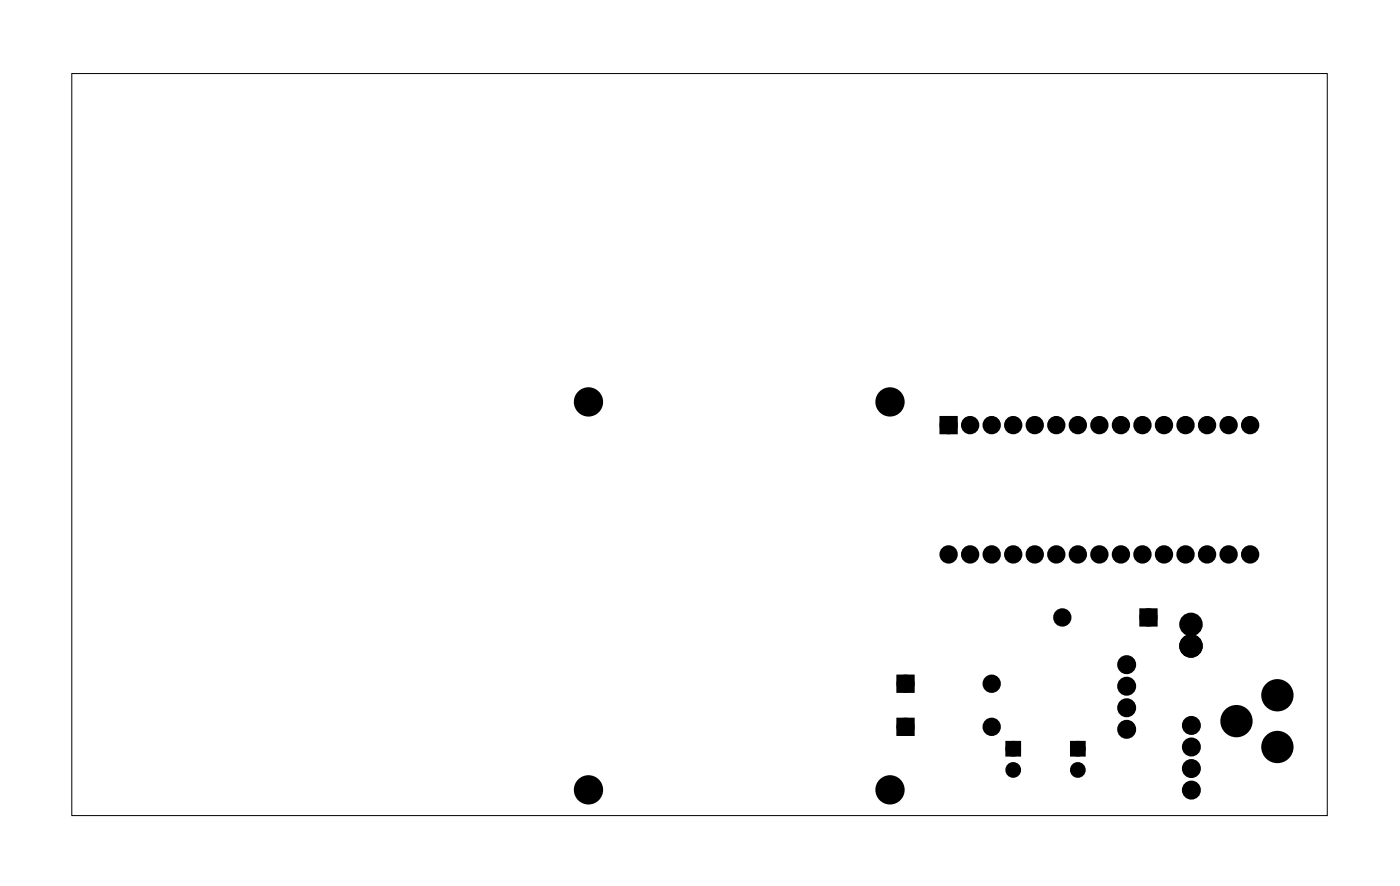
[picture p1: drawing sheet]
<svg xmlns="http://www.w3.org/2000/svg" width="165mm" height="104mm" viewBox="0 0 165 104" stroke-linecap="round" stroke-linejoin="round" font-family="sans-serif">
<path d="M8.5 8.7h148v87.4h-148z" fill="none" stroke="#000" stroke-width=".12"/>
<path d="M111.2 49.4h1.4v1.4h-1.4zM134.7 72.1h1.4v1.4h-1.4zM106.1 85h1.4v1.4h-1.4zM106.1 79.9h1.4v1.4h-1.4zM118.9 87.6h1.2v1.2h-1.2zM126.5 87.6h1.2v1.2h-1.2z" fill="#000"/>
<g fill="none" stroke="#000" stroke-width=".76" stroke-linecap="butt">
<path d="M111.2 49.4h1.4v1.4h-1.4zM106.1 79.9h1.4v1.4h-1.4zM134.7 72.1h1.4v1.4h-1.4zM106.1 85h1.4v1.4h-1.4z"/>
<circle cx="111.9" cy="50.1" r=".7"/>
<circle cx="114.4" cy="50.1" r=".7"/>
<circle cx="116.9" cy="50.1" r=".7"/>
<circle cx="119.5" cy="50.1" r=".7"/>
<circle cx="122" cy="50.1" r=".7"/>
<circle cx="124.6" cy="50.1" r=".7"/>
<circle cx="127.1" cy="50.1" r=".7"/>
<circle cx="129.6" cy="50.1" r=".7"/>
<circle cx="132.2" cy="50.1" r=".7"/>
<circle cx="134.7" cy="50.1" r=".7"/>
<circle cx="137.3" cy="50.1" r=".7"/>
<circle cx="139.8" cy="50.1" r=".7"/>
<circle cx="142.3" cy="50.1" r=".7"/>
<circle cx="144.9" cy="50.1" r=".7"/>
<circle cx="147.4" cy="50.1" r=".7"/>
<circle cx="111.9" cy="65.3" r=".7"/>
<circle cx="114.4" cy="65.3" r=".7"/>
<circle cx="116.9" cy="65.3" r=".7"/>
<circle cx="119.5" cy="65.3" r=".7"/>
<circle cx="122" cy="65.3" r=".7"/>
<circle cx="124.6" cy="65.3" r=".7"/>
<circle cx="125.3" cy="72.8" r=".7"/>
<circle cx="127.1" cy="65.3" r=".7"/>
<circle cx="129.6" cy="65.3" r=".7"/>
<circle cx="132.2" cy="65.3" r=".7"/>
<circle cx="132.9" cy="78.3" r=".74"/>
<circle cx="134.7" cy="65.3" r=".7"/>
<circle cx="135.4" cy="72.8" r=".7"/>
<circle cx="137.3" cy="65.3" r=".7"/>
<circle cx="139.8" cy="65.3" r=".7"/>
<circle cx="140.4" cy="76.1" r="1"/>
<circle cx="140.4" cy="73.6" r="1"/>
<circle cx="142.3" cy="65.3" r=".7"/>
<circle cx="144.9" cy="65.3" r=".7"/>
<circle cx="147.4" cy="65.3" r=".7"/>
<circle cx="106.8" cy="85.7" r=".7"/>
<circle cx="106.8" cy="80.6" r=".7"/>
<circle cx="116.9" cy="85.7" r=".7"/>
<circle cx="116.9" cy="80.6" r=".7"/>
<circle cx="132.9" cy="83.4" r=".74"/>
<circle cx="132.9" cy="86" r=".74"/>
<circle cx="132.9" cy="80.9" r=".74"/>
<circle cx="140.5" cy="90.6" r=".74"/>
<circle cx="140.5" cy="93.1" r=".74"/>
<circle cx="140.5" cy="88" r=".74"/>
<circle cx="140.5" cy="85.5" r=".74"/>
<circle cx="145.8" cy="85" r="1.52"/>
<circle cx="150.6" cy="88" r="1.52"/>
<circle cx="150.6" cy="81.9" r="1.52"/>
</g>
<g fill="#000">
<circle cx="69.4" cy="47.4" r="1.6"/>
<circle cx="105" cy="47.4" r="1.6"/>
<circle cx="111.9" cy="50.1" r=".7"/>
<circle cx="114.4" cy="50.1" r=".7"/>
<circle cx="116.9" cy="50.1" r=".7"/>
<circle cx="119.5" cy="50.1" r=".7"/>
<circle cx="122" cy="50.1" r=".7"/>
<circle cx="124.6" cy="50.1" r=".7"/>
<circle cx="127.1" cy="50.1" r=".7"/>
<circle cx="129.6" cy="50.1" r=".7"/>
<circle cx="132.2" cy="50.1" r=".7"/>
<circle cx="134.7" cy="50.1" r=".7"/>
<circle cx="137.3" cy="50.1" r=".7"/>
<circle cx="139.8" cy="50.1" r=".7"/>
<circle cx="142.3" cy="50.1" r=".7"/>
<circle cx="144.9" cy="50.1" r=".7"/>
<circle cx="147.4" cy="50.1" r=".7"/>
<circle cx="111.9" cy="65.3" r=".7"/>
<circle cx="114.4" cy="65.3" r=".7"/>
<circle cx="116.9" cy="65.3" r=".7"/>
<circle cx="119.5" cy="65.3" r=".7"/>
<circle cx="122" cy="65.3" r=".7"/>
<circle cx="124.6" cy="65.3" r=".7"/>
<circle cx="125.3" cy="72.8" r=".7"/>
<circle cx="127.1" cy="65.3" r=".7"/>
<circle cx="129.6" cy="65.3" r=".7"/>
<circle cx="132.2" cy="65.3" r=".7"/>
<circle cx="132.9" cy="78.3" r=".74"/>
<circle cx="134.7" cy="65.3" r=".7"/>
<circle cx="135.4" cy="72.8" r=".7"/>
<circle cx="137.3" cy="65.3" r=".7"/>
<circle cx="139.8" cy="65.3" r=".7"/>
<circle cx="140.4" cy="76.1" r="1"/>
<circle cx="140.4" cy="73.6" r="1"/>
<circle cx="142.3" cy="65.3" r=".7"/>
<circle cx="144.9" cy="65.3" r=".7"/>
<circle cx="147.4" cy="65.3" r=".7"/>
<circle cx="69.4" cy="93.1" r="1.6"/>
<circle cx="105" cy="93.1" r="1.6"/>
<circle cx="106.8" cy="85.7" r=".7"/>
<circle cx="106.8" cy="80.6" r=".7"/>
<circle cx="116.9" cy="85.7" r=".7"/>
<circle cx="116.9" cy="80.6" r=".7"/>
<circle cx="119.5" cy="90.7" r=".6"/>
<circle cx="119.5" cy="88.2" r=".6"/>
<circle cx="127.1" cy="90.7" r=".6"/>
<circle cx="127.1" cy="88.2" r=".6"/>
<circle cx="132.9" cy="86" r=".74"/>
<circle cx="132.9" cy="83.4" r=".74"/>
<circle cx="132.9" cy="80.9" r=".74"/>
<circle cx="140.5" cy="90.6" r=".74"/>
<circle cx="140.5" cy="85.5" r=".74"/>
<circle cx="140.5" cy="93.1" r=".74"/>
<circle cx="140.5" cy="88" r=".74"/>
<circle cx="145.8" cy="85" r="1.52"/>
<circle cx="150.6" cy="88" r="1.52"/>
<circle cx="150.6" cy="81.9" r="1.52"/>
</g>
<g fill="none" stroke="#000" stroke-width=".65" stroke-linecap="butt">
<path d="M118.9 87.6h1.2v1.2h-1.2zM126.5 87.6h1.2v1.2h-1.2z"/>
<circle cx="119.5" cy="88.2" r=".6"/>
<circle cx="119.5" cy="90.7" r=".6"/>
<circle cx="127.1" cy="88.2" r=".6"/>
<circle cx="127.1" cy="90.7" r=".6"/>
</g>
<g fill="none" stroke="#000" stroke-width=".25">
<circle cx="69.4" cy="47.4" r="1.6"/>
<circle cx="105" cy="47.4" r="1.6"/>
<circle cx="69.4" cy="93.1" r="1.6"/>
<circle cx="105" cy="93.1" r="1.6"/>
</g>
</svg>
